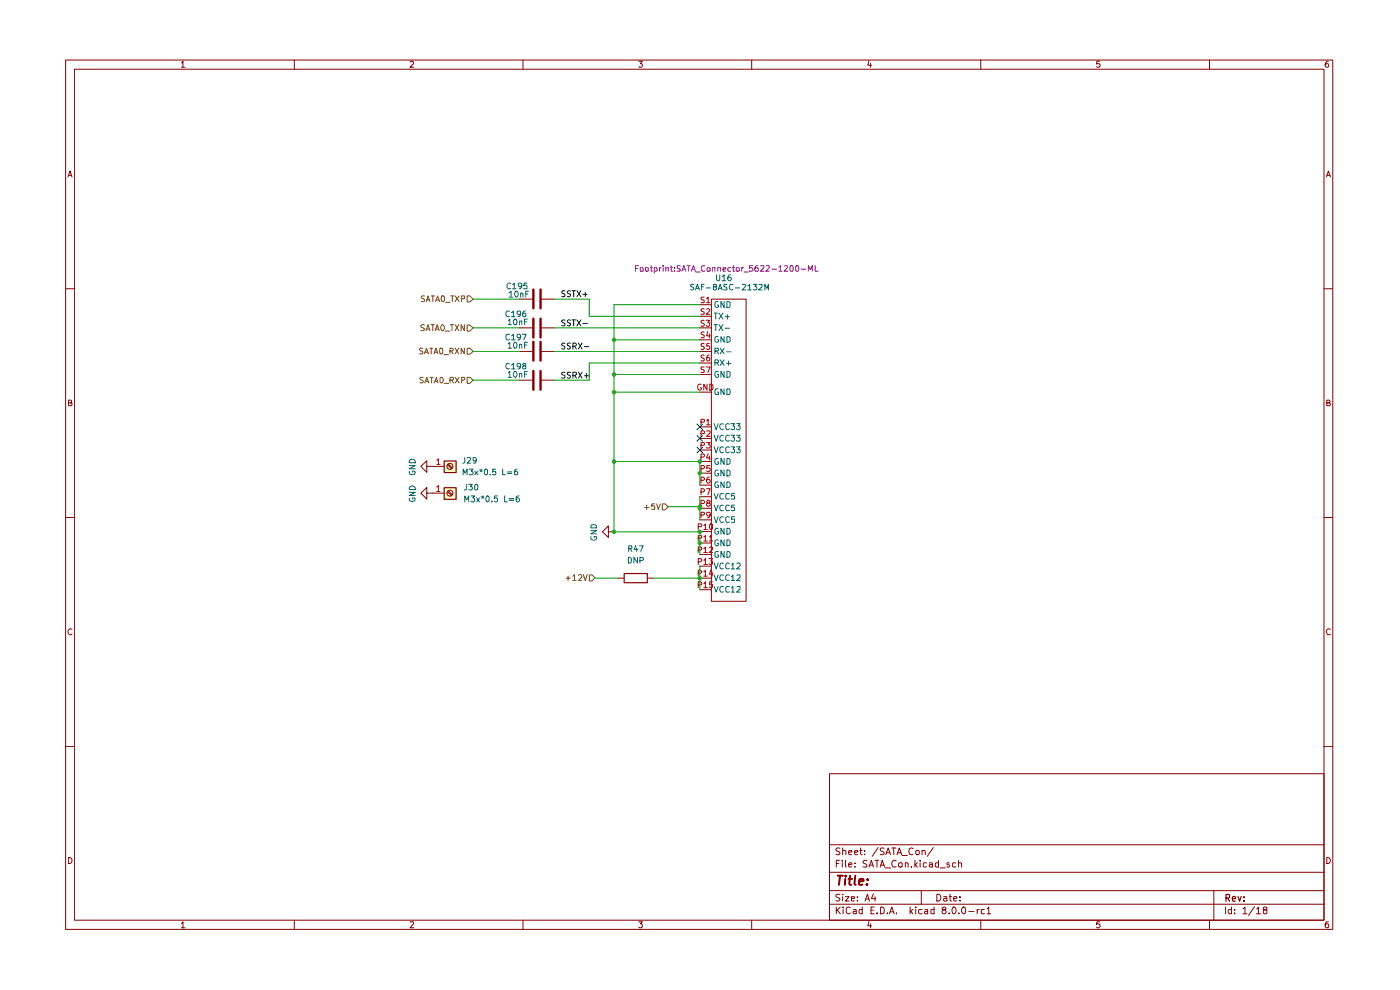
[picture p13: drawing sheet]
<svg xmlns="http://www.w3.org/2000/svg" width="297mm" height="210mm" viewBox="0 0 297 210" stroke-linecap="round" stroke-linejoin="round" font-family="sans-serif">
<g fill="none" stroke="#840000" stroke-width=".21">
<path d="M13.9 12.7h268.8v184.4h-268.8zM15.8 14.7h265.1v180.5h-265.1zM38.5 13.3h.1l.2-.3v1.3M38.5 14.3h.7M62.4 12.7v2M87 13.2l.5-.2 .3 .2-.1 .4-.7 .7h.8M110.9 12.7v2M135.5 13h.8l-.5 .5 .4 .1v.6h-.7M159.5 12.7v2M184.4 12.9l-.3 .9h.8M184.7 13.4v.9M208.1 12.7v2"/>
<path d="M233.3 13h-.6l-.1 .6h.7v.6h-.7M256.6 12.7v2M281.8 13a.71 .71 0 0 0-.7 .5 .71 .71 0 0 0 .3 .8l.4-.1v-.6l-.4-.1-.3 .3M14.4 37.5l.5-1.2 .4 1.2M14.5 37.2h.7M281.4 37.5l.4-1.2 .4 1.2M281.5 37.2h.6M13.9 61.3h1.9M280.9 61.3h1.8M14.5 85.5h.4l.3-.3-.2-.3h-.5v1.2h.6l.2-.5-.4-.1M281.5 85.5h.4l.2-.3-.1-.3h-.5v1.2h.6l.1-.5-.3-.1M13.9 109.8h1.9"/>
<path d="M280.9 109.8h1.8M15.3 133.5a.59 .59 0 0 0-.9 .5 .59 .59 0 0 0 .8 .6l.1-.1M282.2 133.5a.59 .59 0 0 0-.8 .5 .59 .59 0 0 0 .7 .6l.1-.1M13.9 158.4h1.9M280.9 158.4h1.8M176 164.1h104.9v31.1h-104.9zM176 179.2h104.9M178.2 180l-.6-.1-.3 .2 .1 .4 .8 .4-.1 .3h-.8M178.8 179.9v1.4M182.6 179.9v1.2l.3 .2M186.3 179.8l-1.3 1.8M187.6 180l-.6-.1-.3 .2 .1 .4 .8 .4-.1 .3h-.8"/>
<path d="M189.2 179.9h.8M189.6 179.9v1.4M198 179.8l-1.3 1.8M14.5 181.9a.65 .65 0 0 1 .8 .6 .65 .65 0 0 1-.8 .7zM38.5 195.9l.3-.4v1.3M38.5 196.8h.7M62.4 195.2v1.9M87 195.6l.7-.1 .1 .3-.8 1h.8M110.9 195.2v1.9M135.5 195.5h.8l-.5 .5 .5 .2-.1 .5-.5 .1-.2-.2M159.5 195.2v1.9M176 191.8h104.9"/>
<path d="M176 188.9h104.9M176 185h104.9M177.4 192.4v1.4M177.4 183.2h.5M177.6 193l.7 .8M178.1 182.5h-.7v1.4M178.2 189.8h-.8l-.1 .3 .8 .4 .1 .4-.3 .2-.6-.1M178.3 192.4l-.9 .8M178.7 182.5v.2M178.7 183v.9M178.8 189.7v.1M178.8 180.5l.4-.1 .2 .1v.8"/>
<path d="M178.8 190.2v.9M178.9 192.4v.2M178.9 192.9v.9M179.4 190.2h.7l-.7 .9h.7M179.4 182.5v1.3l.1 .1M180 183.4l.7-.1-.2-.3-.5 .2v.6l.3 .1 .3-.1M180 180.8l.7-.1-.2-.3-.5 .1v.6l.3 .2 .3-.1M180.4 192.6l-.4-.2-.5 .3 .1 1 .4 .1 .4-.1M180.6 190.6l.7-.1-.1-.3h-.6v.8h.6M181.1 192.9h.5v.9M181.3 180.8l.7-.1-.2-.3h-.3l-.2 .1v.6l.2 .2 .4-.1M181.4 183.8v.1"/>
<path d="M181.4 183.1v.1M181.6 193.2l-.5 .1-.1 .2 .1 .3h.5M181.9 191v.1M181.9 190.2v.2M182.4 180.4h.5M182.9 192.9h-.5l-.2 .7a.45 .45 0 0 0 .7 .2M182.9 192.4v1.4M183.4 181.2v.1M183.4 180.5h.1M183.5 191.1l.5-1.4 .4 1.4M183.7 190.7h.7M183.9 182.6l-.6-.1-.2 .2 .1 .4 .7 .4-.1 .3h-.7"/>
<path d="M184.4 195.4l-.3 1h.8M184.4 183.9l.5-1.4 .4 1.4M184.4 183.5h.8M184.7 196v.8M184.8 193.1h.5M185.3 189.6l-.4 1h.9M185.5 192.4h-.7v1.4h.7M185.6 190.2v.9M185.6 182.5h.8M186 193.7v.1M186 182.5v1.4M186.7 183.9l.4-1.4 .6 1.4"/>
<path d="M186.8 192.4h.3l.5 .3v.8l-.5 .3h-.3zM186.8 183.5h.8M187.8 184.1h1.1M187.9 181.3l.5-1.4 .5 1.4M188.1 180.9h.7M188.3 193.7v.1M188.7 193.8l.5-1.4 .5 1.4M188.8 193.4h.7M190.1 182.7a.68 .68 0 0 0-1 .4 .68 .68 0 0 0 .8 .8l.2-.1M190.2 193.7v.1M190.3 181.3l.5-1.4 .5 1.4M190.5 180.9h.6"/>
<path d="M190.7 183.1h.7v.7h-.7zM191.4 181.5h1.1M192.1 183.1l.4-.1 .2 .2v.7M192.1 183v.9M193.1 192.4v1.4M193.2 193.3l.5 .5M193.3 183.8v.1M193.7 180a.55 .55 0 0 0-.7 0 .55 .55 0 0 0-.2 .7l.1 .4 .4 .2 .4-.1M193.7 192.9l-.6 .5M194.1 182.5v1.4M194.2 183.4l.4 .5M194.3 192.4v.2"/>
<path d="M194.3 192.9v.9M194.3 180.5h.6v.7h-.6zM194.6 183l-.5 .5M195.2 182.5v.2M195.2 183v.9M195.4 188.9v2.9M195.6 192.9h-.6l-.1 .7a.52 .52 0 0 0 .7 .2M195.6 180.5l.4-.1 .3 .1v.8M195.6 180.4v.9M196.2 192.9h.5l.1 .9M196.5 183.1l-.4-.1-.2 .3 .1 .5h.5M196.8 193.2l-.6 .1-.1 .2 .3 .3h.4"/>
<path d="M197.1 183.1l.5-.1 .2 .2v.7M197.8 183.3l-.7 .1v.4h.7M198.2 192.9l-.7 .1v.7l.2 .1h.5M198.2 192.4v1.4M198.7 189.7a.73 .73 0 0 1 .9 .7 .73 .73 0 0 1-.9 .7zM199.1 183.1l-.4-.1-.3 .3 .1 .5h.6M199.1 182.5v1.4M199.4 184.1h1.1M200.2 190.2h.6l.1 .9M200.2 193l-.4-.3 .4-.3h.2l.3 .3-.3 .3a.45 .45 0 0 0-.6 .4 .45 .45 0 0 0 .6 .4l.3-.2-.3-.6M200.9 190.5l-.7 .1v.4h.7M201.4 193.7v.1"/>
<path d="M201.4 183.1l-.4-.1-.1 .3 .1 .1h.3l.2 .4-.2 .1-.4-.1M201.4 190.2h.5M201.5 189.7v1.3l.4 .1M202.1 192.5l.4-.1a.8 .8 0 0 1 .3 .8 .8 .8 0 0 1-.5 .6 .97 .97 0 0 1-.2-1.3zM202.3 190.6l.7-.1-.1-.3h-.5l-.1 .2v.6l.2 .1 .4-.1M202.7 183.1l-.4-.1-.2 .3v.5h.6M203.3 183.1l.4-.1 .3 .2v.7M203.3 182.5v1.4M203.4 193.7v.1M203.7 191v.1M203.7 190.2v.2M204.1 192.7l.3-.3a.83 .83 0 0 1 .1 1.4h-.2a.9 .9 0 0 1-.2-1.1z"/>
<path d="M205.5 193.3h1.1M207.3 192.9v.9M207.7 192.9h-.2l-.2 .3M208.1 195.2v1.9M208.8 192.9h-.6l-.1 .3 .1 .6h.6M209.4 192.8l.4-.4v1.4M209.4 193.8h.8M233.3 195.5h-.6l-.1 .6 .2-.1h.3l.3 .2v.3l-.3 .3h-.3l-.2-.2M256.6 195.2v1.9M257.5 188.9v6.3M260 192.4v1.4M261.2 192.9h-.5l-.1 .3v.4l.2 .2h.4"/>
<path d="M261.2 192.4v1.4M261.9 193.7v.1M261.9 192.9v.2M263.7 192.8l.4-.4v1.4M263.7 193.8h.8M266.1 192.3l-1.2 1.9M266.6 192.8l.4-.4v1.4M266.6 193.8h.8M268.3 193l-.3-.1v-.3l.3-.2 .4 .1 .1 .4-.8 .3v.5l.3 .1 .5-.1v-.5l-.3-.2M281.5 181.9a.65 .65 0 0 1 .7 .6 .65 .65 0 0 1-.7 .7zM281.8 195.5h-.4l-.3 .5v.5l.3 .3 .4-.1v-.7h-.4l-.3 .2"/>
</g>
<path d="M260.1 190.5l.7-.1 .1-.6-.8-.1v1.5M260.4 190.5l.5 .7M261.4 190.7l.7-.1-.1-.4h-.5l-.1 .7 .2 .3 .4-.1M262.6 190.2l.4 1 .3-1M263.9 191v.2M263.9 190.2v.2" fill="none" stroke="#840000" stroke-width=".25"/>
<path d="M177.7 185.8h1.1M178.2 185.8l-.2 1.9M179.3 186.4l-.1 1.3M179.4 185.8v.1M180 186.4h.8M180.3 185.8l-.1 1.6 .4 .3M181.4 185.8l-.1 1.6 .2 .3M182.2 187l1-.1-.1-.4a.6 .6 0 0 0-.8 .2v.9h.7M184 187.5l-.1 .2-.1-.1 .2-.1-.1 .2M184.1 186.5v.2" fill="none" stroke="#840000" stroke-width=".42"/>
<g fill="#ffffc2">
<path d="M94.2 103.4h2.5v2.5h-2.5z"/>
<path d="M94.2 97.7h2.5v2.5h-2.5z"/>
</g>
<g fill="none" stroke="#840000" stroke-width=".21">
<path d="M148.5 64.6h2.4M148.5 67.1h2.4M148.5 69.5h2.4M148.5 72.1h2.4M148.5 74.5h2.4M148.5 77h2.4M148.5 79.5h2.4M150.9 63.5h7.4v64h-7.4zM148.5 83.2h2.4M148.5 90.5h2.4M148.5 93h2.4M148.5 95.5h2.4"/>
<path d="M148.5 97.9h2.4M148.5 112.7h2.4M148.5 115.2h2.4M148.5 117.6h2.4M148.5 100.4h2.4M148.5 102.9h2.4M148.5 105.4h2.4M148.5 107.8h2.4M148.5 110.3h2.4M148.5 120.1h2.4M148.5 122.6h2.4M148.5 125.1h2.4"/>
</g>
<g fill="none" stroke="#006464" stroke-width=".21">
<path d="M151.5 66.4h.7M151.5 68.9h.7M151.7 74.5h.6l.1-.5-.1-.1h-.6v1.2M151.7 76.9h.6l.1-.2v-.3l-.7-.1v1.2M151.8 66.4v1.3M151.8 68.9v1.2M152 74.5l.4 .6M152 76.9l.4 .6M152.4 64h-.4l-.3 .3v.6l.1 .2 .4 .1 .2-.1v-.4h-.2M152.4 71.4h-.6l-.1 .3v.6a.52 .52 0 0 0 .7 .2v-.4h-.2M152.4 78.9a.45 .45 0 0 0-.7 .1l.1 .8a.37 .37 0 0 0 .3 .3 .37 .37 0 0 0 .3-.2v-.4h-.2M152.5 66.4l.9 1.3"/>
<path d="M152.5 68.9l.9 1.2M152.8 73.9l.8 1.2M152.8 76.3l.8 1.2M153.4 66.4l-.9 1.3M153.4 68.9l-.9 1.2M153.6 64v1.2l-.7-1.2v1.2M153.6 71.4v1.2l-.7-1.2v1.2M153.6 78.8v1.2l-.7-1.2v1.2M153.6 73.9l-.8 1.2M153.6 76.3l-.8 1.2M153.8 67.2h.9M153.8 69.6h.9"/>
<path d="M154.1 74.6h1M154.1 77.1h1M154.2 64a.52 .52 0 0 1 .7 .3v.6a.52 .52 0 0 1-.7 .3zM154.2 71.4h.5l.2 .3v.6l-.2 .2-.5 .1zM154.2 78.8l.7 .2v.7a.52 .52 0 0 1-.7 .3zM154.3 66.8v.9M154.6 76.6v.9M151.5 89.9l.4 1.2 .5-1.2M151.5 92.3l.4 1.3 .5-1.3M151.5 94.8l.4 1.2 .5-1.2M152.4 82.5h-.6l-.1 .3v.6l.1 .3 .6-.1v-.4h-.2M152.4 97.3l-.4-.1-.3 .4v.6l.1 .2h.6v-.4h-.2"/>
<path d="M152.4 99.8a.42 .42 0 0 0-.7 .2v.7a.52 .52 0 0 0 .7 .2v-.4h-.2M153.5 90l-.3-.1a.6 .6 0 0 0-.5 .6 .6 .6 0 0 0 .7 .6l.1-.1M153.5 92.5l-.3-.2a.65 .65 0 0 0-.5 .7 .65 .65 0 0 0 .5 .6l.3-.2M153.5 94.9l-.3-.1a.65 .65 0 0 0-.5 .6 .65 .65 0 0 0 .5 .6l.3-.1M153.6 82.5v1.2l-.7-1.2v1.2M153.6 97.2v1.3l-.7-1.3v1.3M153.6 99.7v1.3l-.7-1.3v1.3M154.2 82.5h.5l.2 .3v.6l-.2 .3h-.5zM154.2 97.2a.52 .52 0 0 1 .7 .4v.6a.52 .52 0 0 1-.7 .3zM154.2 99.7a.52 .52 0 0 1 .7 .3v.7l-.7 .3zM154.7 90h-.1a.45 .45 0 0 0-.6 .1v.8a.37 .37 0 0 0 .4 .2 .37 .37 0 0 0 .3-.1M154.7 92.5l-.4-.2-.3 .4v.7l.3 .2 .4-.2"/>
<path d="M154.7 94.9l-.4-.1-.3 .3v.8l.3 .1 .4-.1M155.1 89.9h.7l-.3 .5 .3 .1v.5l-.1 .1-.6-.1M155.1 92.3h.7l-.3 .5 .3 .1v.5l-.1 .2-.6-.2M155.1 94.8h.7l-.3 .5 .3 .1v.5l-.1 .1-.6-.1M156.2 89.9h.8l-.4 .5 .4 .1v.5l-.2 .1h-.4l-.2-.1M156.2 92.3h.8l-.4 .5 .4 .1v.5l-.2 .2h-.4l-.2-.2M156.2 94.8h.8l-.4 .5 .4 .1v.5l-.2 .1h-.4l-.2-.1M151.5 119.4l.4 1.3 .5-1.3M151.5 104.7l.4 1.2 .5-1.2M151.5 107.1l.4 1.2 .5-1.2M151.5 109.6l.4 1.3 .5-1.3M152.4 112.1h-.4l-.3 .3v.6l.3 .3 .4-.1v-.5h-.2"/>
<path d="M152.4 114.6l-.4-.1-.3 .3v.6l.1 .3 .4 .1 .2-.2v-.3h-.2M152.4 117h-.4l-.3 .3v.6l.1 .2h.6v-.4h-.2M152.4 102.2h-.6l-.1 .3v.7a.52 .52 0 0 0 .7 .1v-.4h-.2M153.5 119.6l-.1-.1a.61 .61 0 0 0-.7 .3 .61 .61 0 0 0 .1 .7l.3 .2 .4-.1M153.5 104.8l-.1-.1a.66 .66 0 0 0-.7 .4 .66 .66 0 0 0 .2 .8l.6-.1M153.5 107.2l-.3-.1a.67 .67 0 0 0-.5 .6 .67 .67 0 0 0 .2 .6l.6-.1M153.5 109.7l-.3-.1a.6 .6 0 0 0-.5 .7 .6 .6 0 0 0 .7 .5l.1-.1M153.6 112.1v1.2l-.7-1.2v1.2M153.6 114.5v1.3l-.7-1.3v1.3M153.6 117v1.2l-.7-1.2v1.2M153.6 102.2v1.2l-.7-1.2v1.2M154.2 112.1a.52 .52 0 0 1 .7 .3v.6a.52 .52 0 0 1-.7 .3z"/>
<path d="M154.2 114.5a.52 .52 0 0 1 .7 .3v.6a.52 .52 0 0 1-.7 .4zM154.2 117a.52 .52 0 0 1 .7 .3v.6a.52 .52 0 0 1-.7 .3zM154.2 102.2h.5l.2 .3v.7l-.2 .1-.5 .1zM154.7 119.6l-.1-.1a.42 .42 0 0 0-.6 .3v.6a.52 .52 0 0 0 .7 .2M154.7 104.8l-.6-.1-.1 .2v.7l.1 .3 .6-.1M154.7 107.2h-.1a.45 .45 0 0 0-.6 .2v.7l.1 .2 .6-.1M154.7 109.7h-.1a.45 .45 0 0 0-.6 .1v.8a.37 .37 0 0 0 .4 .3 .37 .37 0 0 0 .3-.2M155.1 119.8l.4-.4v1.3M155.8 104.7h-.6l-.1 .6 .2-.2h.4l.1 .2v.5h-.7M155.8 107.1h-.6l-.1 .6 .2-.1h.4l.1 .1v.5h-.7M155.8 109.6h-.6l-.1 .6 .6-.1 .1 .6-.1 .2h-.4l-.2-.2M156.3 119.6l.2-.2h.3l.2 .2v.4l-.8 .7h.8"/>
<path d="M151.5 122l.4 1.1 .5-1.1M151.5 124.4l.4 1.2 .5-1.2M153.5 122h-.6a.61 .61 0 0 0-.2 .7 .61 .61 0 0 0 .8 .4M153.5 124.5l-.1-.1a.66 .66 0 0 0-.7 .4 .66 .66 0 0 0 .2 .8l.6-.1M154.7 122h-.6l-.1 .2v.7a.52 .52 0 0 0 .7 .2M154.7 124.5l-.6-.1-.1 .3v.6l.1 .3 .6-.1M155.1 122.3l.4-.3v1.1M155.1 124.8l.4-.4v1.2M155.1 120.7h.7M155.1 123.1h.7M155.1 125.6h.7M156.3 122h.6l.1 .5-.8 .6h.8"/>
<path d="M156.3 124.5l.6-.1 .1 .5-.8 .7h.8"/>
</g>
<g fill="none" stroke="#a90000" stroke-width=".21">
<path d="M149.4 63h-.6l-.1 .3 .1 .2 .6 .3v.3l-.7 .1M149.4 65.6l-.4-.1-.3 .2 .1 .3 .6 .2v.4l-.7 .1M149.4 68l-.4-.1-.3 .3 .1 .2 .6 .3v.3l-.2 .2-.5-.1M149.4 70.5l-.4-.1-.3 .2 .1 .3 .6 .3v.3l-.2 .2-.5-.1M149.4 72.9l-.4-.1-.3 .3 .1 .3 .6 .2v.4l-.2 .1-.5-.1M149.4 75.4l-.4-.1-.3 .3 .1 .3 .6 .2v.4h-.7M149.4 77.8h-.6l-.1 .2 .1 .4 .6 .2v.3h-.7M149.8 67.9h.8l-.4 .5h.3v.7l-.5 .1-.2-.2M149.8 77.8h.9l-.5 1.2M149.9 63.4l.3-.4v1.2M149.9 65.6l.4-.1 .3 .3-.8 .9h.8M149.9 64.2h.7"/>
<path d="M150.2 70.3l-.3 .9h.8M150.5 72.8h-.5l-.1 .6h.6v.6l-.4 .1-.2-.1M150.5 75.3a.72 .72 0 0 0-.6 .5 .72 .72 0 0 0 .3 .8l.3-.1 .1-.4a.35 .35 0 0 0-.4-.3 .35 .35 0 0 0-.3 .3M150.5 70.8v.9M148.7 81.6h-.5l-.2 .2v.6l.2 .3 .3 .1 .3-.2v-.4h-.3M148.7 89.5h.6l.2-.4-.2-.2h-.6v1.2M148.7 92h.6l.2-.4-.2-.2h-.6v1.2M148.7 94.4h.6l.2-.1-.1-.4-.7-.1v1.2M148.7 97h.5l.3-.3-.1-.3-.7-.1v1.3M148.7 99.4h.5l.3-.2-.1-.4h-.7v1.2M149.9 89.3l.3-.4v1.2M149.9 91.5l.6-.1 .2 .2-.1 .3-.7 .7h.8"/>
<path d="M149.9 93.8h.8l-.5 .5 .5 .2v.4l-.2 .1-.6-.1M149.9 90.1h.8M150 81.5v1.3l-.7-1.3v1.3M150.2 96.2l-.3 .9h.8M150.5 96.7v.9M150.6 81.5h.3l.4 .3v.6l-.4 .4h-.3zM150.6 98.8h-.6l-.1 .6 .6-.1 .2 .1v.4l-.3 .2h-.3l-.2-.1M148.1 111.7h.6l.2-.4-.2-.2h-.6v1.2M148.1 114.2h.6l.2-.2-.1-.3-.7-.1v1.2M148.1 116.7h.5l.3-.2-.1-.4-.7-.1v1.2M148.1 119.2h.5l.3-.3-.1-.3-.7-.1v1.3M148.7 101.9h.5l.3-.4-.3-.3h-.5v1.3"/>
<path d="M148.7 104.3h.7l.1-.4-.3-.2h-.5v1.2M148.7 106.8l.7-.1 .1-.3-.3-.3h-.5v1.3M148.7 109.3l.7-.1 .1-.4-.2-.1h-.6v1.1M149.3 111.5l.3-.4v1.2M149.3 113.9l.3-.3v1.2M149.3 116.4l.3-.4v1.2M149.3 118.8h.2l.1-.3v1.3M149.3 112.3h.8M149.3 114.8h.8M149.3 117.2h.8M149.3 119.8h.8M149.9 103.7h.8l-.5 1.2"/>
<path d="M150.2 106.7l-.3-.3 .3-.3h.2l.3 .4-.8 .4v.2l.3 .3 .4-.1 .1-.2v-.2l-.3-.2M150.4 118.5h.8l-.4 .5 .4 .1v.5l-.2 .2-.6-.2M150.5 113.9l.3-.3v1.2M150.5 116.1h.7v.4l-.8 .7h.8M150.5 101.2l-.4 .2-.2 .8 .3 .3h.2l.3-.3-.2-.5h-.4l-.2 .3M150.5 114.8h.7M150.7 111.1h.3l.2 .2-.1 .9h-.4a.94 .94 0 0 1 0-1.1zM150.7 109.2l-.3 .2h-.2l-.3-.2v-.4l.2-.1h.4l.2 .1v.5a.55 .55 0 0 1-.6 .5M148.1 121.6h.5l.3-.4-.3-.3h-.5v1.3M148.1 124.1l.7-.1 .1-.4-.3-.2h-.5v1.3M149.3 121.3h.2l.1-.4v1.3M149.3 123.7h.2l.1-.3v1.3"/>
<path d="M149.3 122.2h.8M149.3 124.7h.8M150.8 120.9l-.3 .9h.8M151.1 121.4v.8M151.2 123.4h-.6l-.1 .6h.7v.5l-.2 .2h-.3l-.2-.2"/>
</g>
<path d="M140.5 106.9h.6l.7 .6-.7 .7h-.6z" fill="#fff"/>
<path d="M136.8 107.6h.9M137.2 107.1v1M138.9 106.9h-.6l-.1 .5h.7v.6h-.7M139.3 106.9l.4 1.2 .4-1.2M140.5 106.9h.6l.7 .6-.7 .7h-.6z" fill="none" stroke="#725600" stroke-width=".21"/>
<path d="M125 122h.6l.6 .5-.6 .7h-.6z" fill="#fff"/>
<path d="M120.1 122.6h.9M120.5 122.2v.9M121.5 122.2l.4-.3v1.2M121.5 123.1h.7M122.7 122l.2-.1h.3l.2 .1v.5l-.8 .6h.8M123.7 121.9l.5 1.2 .4-1.2M125 122h.6l.6 .5-.6 .7h-.6z" fill="none" stroke="#725600" stroke-width=".21"/>
<path d="M132.4 121.7h4.9v1.9h-4.9z" fill="none" stroke="#840000" stroke-width=".25"/>
<path d="M110.2 74.5h2.7M110.2 69.5h2.7M110.2 63.5h2.7M114.8 74.5h2.8M114.8 69.5h2.8M114.8 63.5h2.8M110.2 80.6h2.7M114.8 80.6h2.8M129.1 112.8v-1.3l-1.3 1.3 1.3 1.2v-1.2h1.2M131.2 122.6h1.2M137.3 122.6h1.3" fill="none" stroke="#840000" stroke-width=".21"/>
<g fill="none" stroke="#0f0f0f" stroke-width=".21">
<path d="M119.8 79l-.4-.1-.2 .3v.3l.6 .2v.3l-.1 .2-.5-.1M119.8 61.8l-.4-.1-.2 .2v.3l.6 .2v.4l-.1 .1h-.5M119.8 67.9h-.4l-.2 .2v.3l.6 .2v.4l-.1 .1-.5-.1M119.8 72.8h-.4l-.2 .2v.3l.6 .2v.4l-.1 .1h-.5M121 79h-.6v.5l.5 .1 .1 .4-.2 .2-.5-.1M121 61.8h-.6v.4l.5 .2 .1 .3-.2 .2h-.5M121 67.9h-.6v.5l.5 .1 .1 .4-.2 .2-.5-.1M121 72.8h-.6v.5l.5 .2 .1 .3-.2 .2h-.5M121.4 61.7h.7M121.4 67.9h.7M121.5 79.6h.5l.3-.2-.1-.4-.7-.1v1.3M121.5 73.4h.5l.3-.4-.3-.2h-.5v1.2"/>
<path d="M121.7 61.7v1.2M121.7 67.9v1.2M121.9 79.6l.4 .6M121.9 73.4l.4 .6M122.4 61.7l.8 1.2M122.4 67.9l.8 1.2M122.7 78.9l.8 1.3M122.7 72.8l.8 1.2M123.2 61.7l-.8 1.2M123.2 67.9l-.8 1.2M123.5 78.9l-.8 1.3M123.5 72.8l-.8 1.2"/>
<path d="M123.6 62.4h1M123.6 68.6h1M124 79.7h.9M124 73.5h.9M124.2 62v.9M124.4 79.2v1"/>
</g>
<path d="M113.2 61.4v4M113.2 67.6v4M113.2 72.5v4M113.2 78.7v4M114.7 61.4v4M114.7 67.6v4M114.7 72.5v4M114.7 78.7v4" fill="none" stroke="#840000" stroke-width=".51"/>
<path d="M99.1 69h.6l.7 .5-.7 .7h-.6z" fill="#fff"/>
<g fill="none" stroke="#725600" stroke-width=".21">
<path d="M90 69l-.5-.1-.2 .2 .1 .4 .6 .1v.5h-.7M90.4 70.1l.4-1.2 .4 1.2M90.5 69.8h.6M91.4 68.9h.8M91.8 68.9v1.2M92.3 70.1l.4-1.2 .5 1.2M92.5 69.8h.6M93.7 69a.6 .6 0 0 1 .7 .5 .6 .6 0 0 1-.6 .6l-.3-.5zM94.4 70.2h1.1M95.5 68.9h.7M95.9 68.9v1.2M96.6 68.9l.7 1.2"/>
<path d="M97.3 68.9l-.7 1.2M98.5 68.9v1.2l-.7-1.2v1.2M99.1 69h.6l.7 .5-.7 .7h-.6z"/>
</g>
<path d="M99.1 62.8h.6l.7 .7-.7 .5h-.6z" fill="#fff"/>
<g fill="none" stroke="#725600" stroke-width=".21">
<path d="M90 62.8h-.5l-.1 .1 .2 .5 .4 .1v.4l-.6 .1M90.5 64l.3-1.2 .4 1.2M90.5 63.6h.6M91.5 62.8h.7M91.8 62.8v1.2M92.4 64l.4-1.2 .5 1.2M92.6 63.6h.5M93.7 62.9l.4-.1 .2 .1v.8l-.2 .3-.4-.1zM94.5 64.1h1M95.6 62.8h.7M96 62.8v1.2M96.6 62.8l.8 1.2"/>
<path d="M97.4 62.8l-.8 1.2M97.9 63.4h.6v-.6h-.6v1.2M99.1 62.8h.6l.7 .7-.7 .5h-.6z"/>
</g>
<path d="M99.1 73.9h.6l.7 .6-.7 .6h-.6z" fill="#fff"/>
<g fill="none" stroke="#725600" stroke-width=".21">
<path d="M89.7 73.9h-.6l-.1 .1 .1 .4 .6 .2v.4l-.7 .1M90 75.1l.5-1.2 .4 1.2M90.2 74.7h.6M91.1 73.9h.7M91.5 73.9v1.2M92.1 75.1l.4-1.2 .4 1.2M92.2 74.7h.5M93.3 74l.5-.1 .1 .1v.9l-.1 .2-.5-.1zM94.2 75.2h.9M95.5 74.5h.5l.1-.5-.1-.1h-.5v1.2M95.7 74.5l.4 .6M96.6 73.9l.7 1.2"/>
<path d="M97.3 73.9l-.7 1.2M98.5 73.9v1.2l-.7-1.2v1.2M99.1 73.9h.6l.7 .6-.7 .6h-.6z"/>
</g>
<path d="M99.1 80h.6l.7 .6-.7 .7h-.6z" fill="#fff"/>
<g fill="none" stroke="#725600" stroke-width=".21">
<path d="M89.8 80l-.7 .1v.4l.7 .4-.3 .3-.4-.1M90.1 81.2l.4-1.2 .5 1.2M90.3 80.9h.5M91.2 80h.7M91.6 80v1.2M92.2 81.2l.4-1.2 .3 1.2M92.2 80.9h.6M93.3 80.2l.2-.2h.3a.77 .77 0 0 1-.1 1.2l-.4-.2zM94.3 81.3h.9M95.5 80.6h.6l.1-.4-.2-.2h-.5v1.2M95.8 80.6l.4 .6M96.6 80l.8 1.2"/>
<path d="M97.4 80l-.8 1.2M97.9 80.6h.6v-.6h-.6v1.2M99.1 80h.6l.7 .6-.7 .7h-.6z"/>
</g>
<path d="M94.2 97.8h2.6v2.4h-2.6zM94.2 103.5h2.6v2.4h-2.6z" fill="none" stroke="#840000" stroke-width=".25"/>
<g fill="none" stroke="#840000" stroke-width=".21">
<path d="M90.5 98.9v-1.2l-1.2 1.2 1.2 1.3v-1.3h3.7M94.9 98.6l.9 .8M95.1 98.4l.9 .9M90.5 104.6v-1.2l-1.2 1.2 1.2 1.3v-1.3h3.7M94.9 104.3l.9 .8M95.1 104.1l.9 .8"/>
<circle cx="95.5" cy="98.9" r=".64"/>
<circle cx="95.5" cy="104.6" r=".64"/>
</g>
<path d="M92.7 97.7l.3-.4v1.2M92.7 98.5h.6M92.7 103.3l.3-.3v1.3M92.7 104.3h.6" fill="none" stroke="#a90000" stroke-width=".21"/>
<g fill="none" stroke="#009600" stroke-width=".21">
<path d="M100.4 63.5h9.8M100.4 74.5h9.8M100.4 69.5h9.8M117.6 63.5h7.4v3.6h23.5M117.6 74.5h30.9M117.6 69.5h30.9M130.3 79.5h18.2M130.3 72.1h18.2M148.5 64.6h-18.2v48.2h18.2M148.5 77h-23.5v3.6h-7.4M100.4 80.6h9.8M130.3 83.2h18.2"/>
<path d="M130.3 97.9h18.2v5M141.8 107.5h6.7M148.5 105.4v4.9M148.5 112.7v4.9M126.2 122.5l5 .1M138.6 122.6h9.9M148.5 120.1v5"/>
</g>
<path d="M147.9 94.9l1.1 1.1M147.9 92.4l1.1 1.2M147.9 90l1.1 1.1M149 94.9l-1.1 1.1M149 92.4l-1.1 1.2M149 90l-1.1 1.1" fill="none" stroke="#000084" stroke-width=".21"/>
<g fill="#009600">
<circle cx="148.5" cy="97.9" r=".47"/>
<circle cx="130.3" cy="97.9" r=".47"/>
<circle cx="148.5" cy="107.5" r=".47"/>
<circle cx="148.5" cy="112.8" r=".47"/>
<circle cx="148.5" cy="115.2" r=".47"/>
<circle cx="148.5" cy="107.8" r=".47"/>
<circle cx="148.5" cy="122.6" r=".47"/>
<circle cx="148.5" cy="100.4" r=".47"/>
<circle cx="130.3" cy="112.8" r=".47"/>
<circle cx="130.3" cy="79.5" r=".47"/>
<circle cx="130.3" cy="83.2" r=".47"/>
<circle cx="130.3" cy="72.1" r=".47"/>
</g>
<g fill="none" stroke="#840084" stroke-width=".21">
<path d="M134.8 56.9h.4M135.4 56.3h-.6v1.2M135.9 56.8h.5l-.1 .7-.5-.1zM136.9 56.8h.6v.7l-.6-.1zM138 56.8h.4M138.1 56.3v1.2h.3M138.8 57.5h.4l.2-.1-.2-.6h-.4v1.1M139.9 56.8v.7M140.2 56.8l-.3 .2M140.7 56.3v.1M140.7 56.8v.7M141.3 56.8h.5v.7"/>
<path d="M141.3 56.8v.7M142.2 56.8h.5M142.4 56.3v1.1v.1h.3M143.1 57.4v.1M143.1 56.8v.1M144.3 56.4h-.6v.4l.5 .2 .1 .4-.1 .1h-.6M144.6 57.5l.5-1.2 .4 1.2M144.8 57.2h.6M145.7 56.3h.7M146.1 56.3v1.2M146.7 57.5l.4-1.2 .4 1.2M146.8 57.2h.6"/>
<path d="M147.6 57.7h.9M149.6 56.4l-.3-.1a.67 .67 0 0 0-.5 .6 .67 .67 0 0 0 .2 .6l.6-.1M150.1 56.8h.5v.7h-.4l-.2-.1zM151.2 56.8h.5v.7M151.2 56.8v.7M152.3 56.8h.5l.1 .7M152.3 56.8v.7M153.4 57.2l.6-.2-.1-.2h-.4l-.1 .1 .1 .6h.4M155 56.8h-.4l-.2 .2v.4l.2 .1h.4M155.3 56.8h.5M155.6 56.3v1.2h.2M156.2 56.8h.6v.6l-.1 .1h-.4l-.1-.1z"/>
<path d="M157.3 56.8v.7M157.7 56.8h-.3l-.1 .2M157.9 57.7h.9M159.6 56.3h-.6v.6l.5-.1 .2 .2v.4l-.2 .1-.5-.1M160.7 56.3l-.4 .1a.94 .94 0 0 0 0 1.1h.4l.2-.1v-.4l-.3-.2h-.2l-.3 .2M161.3 56.4l.5-.1 .3 .3-.8 .9h.8M162.5 56.4h.7v.4l-.8 .7h.8M163.8 57.1h.9M165.2 56.7l.4-.4v1.2M165.2 57.5h.7M166.4 56.4l.4-.1 .3 .4-.8 .8h.8M167.7 56.4l.3-.1a.86 .86 0 0 1 .1 1.2h-.3l-.2-.1z"/>
<path d="M168.9 56.4l.2-.1a.77 .77 0 0 1 .2 1.2h-.4l-.1-.1zM170 57.1h.9M171.5 57.5v-1.2l.4 .9 .4-.9v1.2M172.9 56.3v1.2h.6"/>
</g>
<g fill="none" stroke="#006464" stroke-width=".21">
<path d="M152 58.3v1l.3 .3 .4-.3v-1M153.2 58.6l.4-.3v1.3M153.2 59.6h.8M155 58.3l-.4 .2-.2 .8 .2 .3h.3l.2-.3-.1-.5h-.4l-.2 .2M107.8 79.1l.4-.3v1.2M107.8 72.9l.4-.3v1.3M107.8 68l.4-.3v1.2M107.8 73.9h.7M107.8 68.9h.7M108 62.1l.4-.3v1.2M108 63h.7M108.1 77.2l-.5-.1a.61 .61 0 0 0-.3 .8 .61 .61 0 0 0 .8 .3"/>
<path d="M108.1 71l-.1-.1a.66 .66 0 0 0-.7 .4 .66 .66 0 0 0 .3 .8l.5-.1M108.1 66.1l-.5-.1a.61 .61 0 0 0-.3 .8 .61 .61 0 0 0 .8 .3M108.3 60.1h-.5l-.2 .2v.7l.2 .3 .5-.1M108.5 77.4l.4-.3v1.2M108.5 71.2l.4-.3v1.2M108.5 66.3l.4-.3v1.2M108.5 78.3h.8M108.5 72.1h.8M108.5 67.2h.8M108.7 60.4l.4-.3v1.2M108.7 61.3h.8M109.1 78.9a.61 .61 0 0 1 .6 .3 .61 .61 0 0 1-.2 .8 .6 .6 0 0 1-.7-.4 .6 .6 0 0 1 .3-.7z"/>
<path d="M109.1 72.7a.61 .61 0 0 1 .7 .5 .61 .61 0 0 1-.5 .7 .71 .71 0 0 1-.2-1.2zM109.1 67.8l.2-.1a.84 .84 0 0 1 .2 1.2l-.4-.1a.78 .78 0 0 1 0-1zM109.3 61.8a.61 .61 0 0 1 .7 .4 .61 .61 0 0 1-.2 .7 .6 .6 0 0 1-.7-.3 .6 .6 0 0 1 .2-.8zM110.2 79.3h.5v.7M110.2 73.1h.5v.8M110.2 68.2l.5-.1v.8M110.2 68.1v.8M110.2 73v.9M110.2 79.2v.8M110.4 62.3l.4-.1 .1 .2v.6M110.4 77.6l-.2 .2h-.3l-.2-.2v-.3l.1-.2h.5a.94 .94 0 0 1 0 1.1l-.5 .1M110.4 71.4l-.2 .3h-.3l-.2-.3 .1-.4 .5-.1 .1 .3-.1 .8-.5 .1"/>
<path d="M110.4 66.5l-.2 .3h-.3l-.2-.3v-.3l.1-.2h.5a.94 .94 0 0 1 0 1.1l-.5 .1M110.4 62.2v.8M110.7 60.6l-.3 .2h-.2l-.3-.2v-.4l.2-.1h.4l.2 .1v.5a.55 .55 0 0 1-.6 .6M110.8 70.9h.8l-.5 1.2M111.1 77.6l-.2-.3 .1-.2h.5v.3l-.6 .4 .2 .5 .4-.1v-.5l-.1-.1M111.3 79.4h.4M111.3 73.2h.4M111.3 68.3h.4M111.5 66l-.5 .1-.1 .8 .2 .3 .4-.1v-.6l-.4-.1-.2 .3M111.5 62.4h.5M111.8 60.1h-.6l-.1 .6 .2-.2h.3l.2 .2v.5h-.7M111.9 78.8h-.6v1.2"/>
<path d="M111.9 72.6h-.6v1.3M111.9 67.7h-.6v1.2M112.1 61.8h-.6v1.2M147.2 60.3h-.6v.5l.5 .2 .1 .3-.3 .2-.4-.1M147.5 61.5l.4-1.2 .5 1.2M147.7 61.2h.6M148.8 60.8h.4M149.4 60.3h-.6v1.2M149.8 61.1h.9M151.5 60.8l-.2-.4 .6-.1v.4l-.6 .2v.5l.5 .1a.35 .35 0 0 0 .2-.3 .35 .35 0 0 0-.2-.4M152.4 61.5l.4-1.2 .4 1.2M152.5 61.2h.6"/>
<path d="M154.2 60.3h-.6l-.1 .2 .1 .3 .6 .3v.3h-.7M155.5 60.4l-.5-.1a.61 .61 0 0 0-.3 .8 .61 .61 0 0 0 .8 .3M156 61.1h.9M157.5 60.4l.5-.1 .2 .4-.8 .8h.8M158.6 60.7l.4-.4v1.2M158.6 61.5h.8M159.8 60.3h.8l-.5 .4 .4 .1v.6h-.7M161 60.4l.6-.1 .1 .5-.8 .7h.8M162.3 61.5v-1.2l.4 .9 .3-.9v1.2M86.8 98.8h1.3l-1.3 .6h1.3M86.9 97.7a.67 .67 0 0 1 .8-.2 .67 .67 0 0 1 .4 .7h-1.3zM98.6 97.1v1l-.4 .1"/>
<path d="M99.2 97.1h.6l.1 .3-.8 .8h.8M99.6 99.5h.8l-.5 .4 .5 .3v.3l-.2 .2-.6-.1M100.7 99.9l.7 .8M101 97.6l-.2 .2h-.3l-.1-.1v-.6h.5l.1 .2-.1 .9h-.4M101.4 99.9l-.7 .8M101.7 99.7h.6M102.1 99.5v.3M102.8 99.6l.4-.1 .2 .3v.7l-.2 .2-.4-.1zM105.1 99.5h-.6v.6l.4-.2 .3 .3-.1 .5-.6-.1M106.6 99.5v1.2h.6M107.8 80h.7M109.7 99.5l-.5 .3v.8l.5 .1 .1-.2v-.3l-.2-.3h-.3l-.1 .3"/>
<path d="M86.8 104.4h1.3l-1.3 .7h1.3M86.9 105.7l-.1 .1a.64 .64 0 0 0 .6 .6 .64 .64 0 0 0 .7-.5l-.2-.3h-.4v.3M86.9 103.3a.67 .67 0 0 1 .8-.2 .67 .67 0 0 1 .4 .7h-1.3zM86.9 100l-.1 .1a.64 .64 0 0 0 .6 .6 .64 .64 0 0 0 .7-.5l-.2-.3h-.4v.3M98.2 100.7v-1.2l.5 .9 .4-.9v1.2M98.6 106.5v-1.3l.4 .8 .4-.8v1.3M99 102.7v.9l-.2 .3h-.3M99.4 102.7h.8l-.4 .5 .4 .2-.1 .5-.7-.1M99.9 105.2h.8l-.4 .4 .4 .3v.3l-.2 .3h-.4l-.2-.2M100.8 102.8l.3-.1a.86 .86 0 0 1 .1 1.2h-.3l-.2-.1zM101.1 105.6l.6 .9M101.7 105.6l-.6 .9"/>
<path d="M101.9 100l.2-.2 .1 .2M102.1 105.4h.6M102.2 105.7l.2-.3 .2 .3M102.4 105.2v.2M103.2 105.3l.3-.1 .3 .2v.8l-.3 .3-.3-.2a.78 .78 0 0 1 0-1zM104 100.6v.1M104.3 106.3v.2M105.5 105.2h-.6v.6l.1-.2h.4l.1 .2v.5l-.1 .2h-.4l-.1-.2M107.1 105.2v1.3h.5M107.6 100.1h1M107.6 100.5h1M108 105.8h1"/>
<path d="M108 106.1h1M110.1 105.2l-.6 .2v.9l.3 .2 .3-.1v-.7l-.3-.1-.3 .3M125.3 113.8v.5l.6 .3 .6-.3v-.5h-.5v.2M125.3 112.6h1.2l-1.2 .6h1.2M125.3 111.5a.66 .66 0 0 1 .8-.2 .66 .66 0 0 1 .4 .7h-1.2zM133.3 118.2a.66 .66 0 0 1 .7 .5 .66 .66 0 0 1-.3 .7h-.4zM133.4 116.4h.6v-.6h-.6v1.2M133.6 116.4l.5 .6M134.8 115.7l-.2 .8h.7M135.1 116.2v.8M135.2 118.2v1.2l-.7-1.2v1.2M135.7 115.8h.7l-.5 1.2"/>
<path d="M135.8 118.9h.5l.2-.2-.1-.4-.6-.1v1.2"/>
</g>
</svg>
